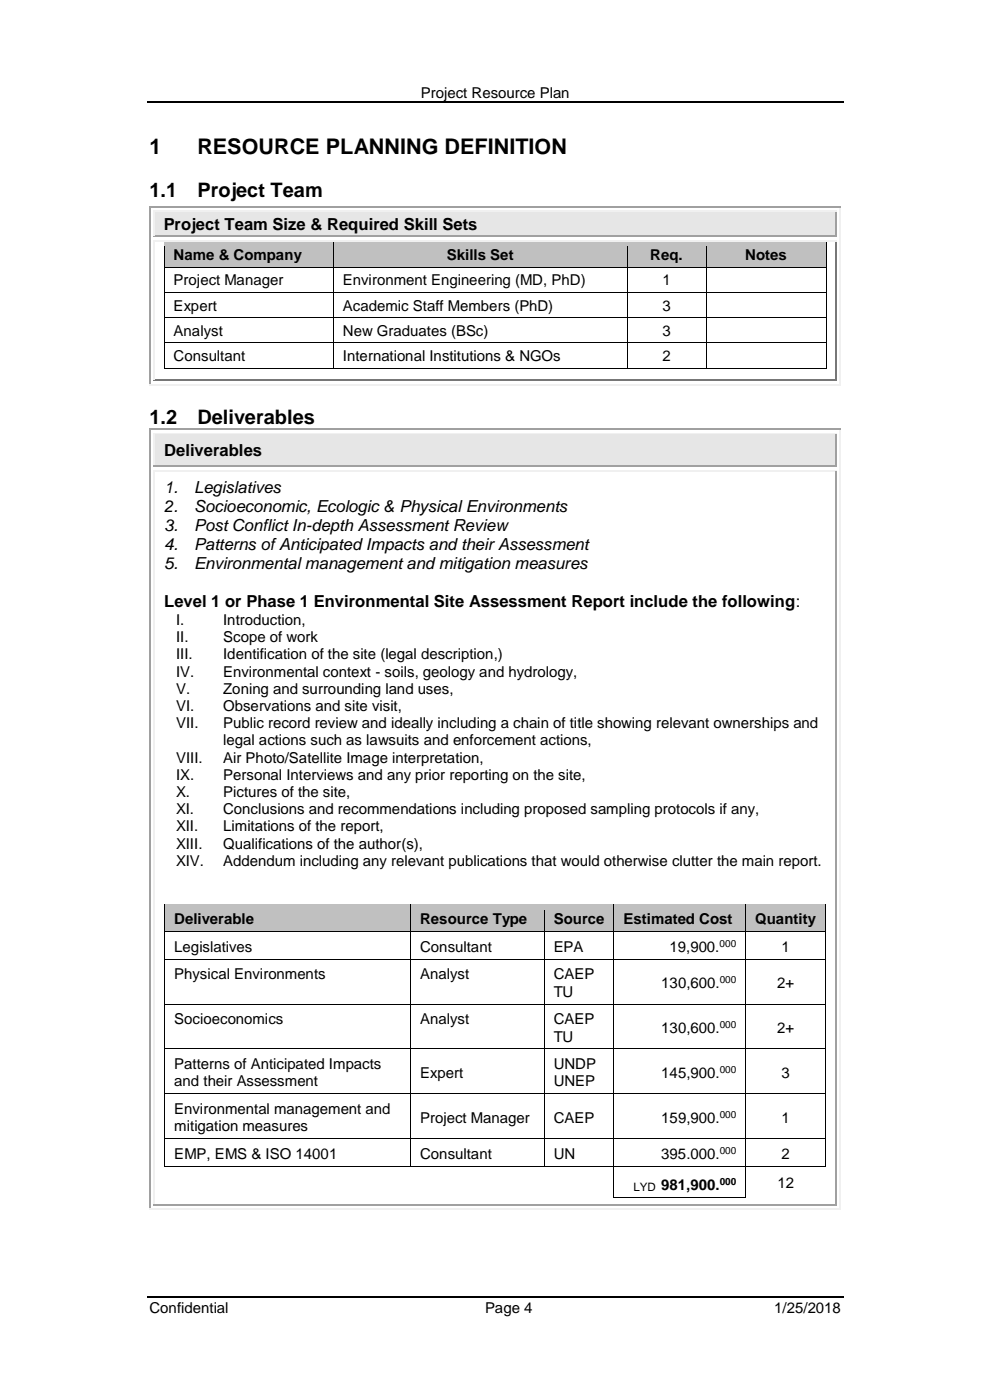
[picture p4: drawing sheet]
<svg xmlns="http://www.w3.org/2000/svg" width="210mm" height="297mm" viewBox="0 0 210 297" stroke-linecap="round" stroke-linejoin="round" font-family="sans-serif">
<defs><g id="words">
<g font-size="4.6">
<text x="31.7" y="32.6">1</text>
<text x="41.9" y="32.6">RESOURCE PLANNING DEFINITION</text>
</g>
<g font-size="4.2">
<text x="31.7" y="41.8">1.1</text>
<text x="41.9" y="41.8">Project Team</text>
<text x="31.7" y="90">1.2</text>
<text x="41.9" y="90">Deliverables</text>
</g>
<g font-size="3.5">
<text x="34.7" y="48.8">Project Team Size &amp; Required Skill Sets</text>
<text x="34.8" y="96.7">Deliverables</text>
<text x="34.8" y="104.5">1.</text>
<text x="41.2" y="104.5">Legislatives</text>
<text x="34.8" y="108.6">2.</text>
<text x="34.8" y="112.6">3.</text>
<text x="41.2" y="108.6">Socioeconomic, Ecologic &amp; Physical Environments</text>
<text x="41.2" y="112.6">Post Conflict In-depth Assessment Review</text>
<text x="34.8" y="116.7">4.</text>
<text x="41.2" y="116.7">Patterns of Anticipated Impacts and their Assessment</text>
<text x="34.8" y="120.8">5.</text>
<text x="41.2" y="120.8">Environmental management and mitigation measures</text>
<text x="34.8" y="128.9">Level 1 or Phase 1 Environmental Site Assessment Report include the following:</text>
</g>
<g font-size="3.2">
<text x="89.3" y="20.8">Project Resource Plan</text>
<text x="36.8" y="55.2">Name &amp; Company</text>
<text x="94.8" y="55.2">Skills Set</text>
<text x="137.9" y="55.2">Req.</text>
<text x="158.1" y="55.2">Notes</text>
<text x="36.8" y="60.5">Project Manager</text>
<text x="36.8" y="65.9">Expert</text>
<text x="72.7" y="60.5">Environment Engineering (MD, PhD)</text>
<text x="72.7" y="65.9">Academic Staff Members (PhD)</text>
<text x="140.5" y="60.5">1</text>
<text x="140.5" y="65.9">3</text>
<text x="36.8" y="71.2">Analyst</text>
<text x="72.7" y="71.2">New Graduates (BSc)</text>
<text x="140.5" y="71.2">3</text>
<text x="36.8" y="76.5">Consultant</text>
<text x="72.7" y="76.5">International Institutions &amp; NGOs</text>
<text x="140.5" y="76.5">2</text>
<text x="37.3" y="132.6">I.</text>
<text x="37.3" y="136.2">II.</text>
<text x="47.3" y="132.6">Introduction,</text>
<text x="47.3" y="136.2">Scope of work</text>
<text x="37.3" y="139.9">III.</text>
<text x="37.3" y="143.5">IV.</text>
<text x="47.3" y="139.9">Identification of the site (legal description,)</text>
<text x="47.3" y="143.5">Environmental context - soils, geology and hydrology,</text>
<text x="37.3" y="147.2">V.</text>
<text x="47.3" y="147.2">Zoning and surrounding land uses,</text>
<text x="37.3" y="150.9">VI.</text>
<text x="37.3" y="154.5">VII.</text>
<text x="47.3" y="150.9">Observations and site visit,</text>
<text x="47.3" y="154.5">Public record review and ideally including a chain of title showing relevant ownerships and</text>
<text x="37.3" y="161.8">VIII.</text>
<text x="47.3" y="158.1">legal actions such as lawsuits and enforcement actions,</text>
<text x="47.3" y="161.8">Air Photo/Satellite Image interpretation,</text>
<text x="37.3" y="165.5">IX.</text>
<text x="47.3" y="165.5">Personal Interviews and any prior reporting on the site,</text>
<text x="37.3" y="169.1">X.</text>
<text x="37.3" y="172.7">XI.</text>
<text x="47.3" y="169.1">Pictures of the site,</text>
<text x="47.3" y="172.7">Conclusions and recommendations including proposed sampling protocols if any,</text>
<text x="37.3" y="176.4">XII.</text>
<text x="47.3" y="176.4">Limitations of the report,</text>
<text x="37.3" y="180.1">XIII.</text>
<text x="37.3" y="183.7">XIV.</text>
<text x="47.3" y="180.1">Qualifications of the author(s),</text>
<text x="47.3" y="183.7">Addendum including any relevant publications that would otherwise clutter the main report.</text>
<text x="37" y="196.1">Deliverable</text>
<text x="89.1" y="196.1">Resource Type</text>
<text x="117.5" y="196.1">Source</text>
<text x="132.3" y="196.1">Estimated Cost</text>
<text x="160.2" y="196.1">Quantity</text>
<text x="37" y="202">Legislatives</text>
<text x="89.1" y="202">Consultant</text>
<text x="117.5" y="202">EPA</text>
<text x="142" y="202">19,900.</text>
<text x="165.8" y="202">1</text>
<text x="37" y="207.8">Physical Environments</text>
<text x="89.1" y="207.8">Analyst</text>
<text x="117.5" y="207.8">CAEP</text>
<text x="140.3" y="209.7">130,600.</text>
<text x="164.8" y="209.7">2+</text>
<text x="117.5" y="211.5">TU</text>
<text x="37" y="217.3">Socioeconomics</text>
<text x="89.1" y="217.3">Analyst</text>
<text x="117.5" y="217.3">CAEP</text>
<text x="117.5" y="221">TU</text>
<text x="140.3" y="219.1">130,600.</text>
<text x="164.8" y="219.1">2+</text>
<text x="37" y="226.8">Patterns of Anticipated Impacts</text>
<text x="117.5" y="226.8">UNDP</text>
<text x="37" y="230.5">and their Assessment</text>
<text x="89.1" y="228.7">Expert</text>
<text x="117.5" y="230.5">UNEP</text>
<text x="140.3" y="228.7">145,900.</text>
<text x="165.8" y="228.7">3</text>
<text x="37" y="236.3">Environmental management and</text>
<text x="37" y="240">mitigation measures</text>
<text x="89.1" y="238.2">Project Manager</text>
<text x="117.5" y="238.2">CAEP</text>
<text x="140.3" y="238.2">159,900.</text>
<text x="165.8" y="238.2">1</text>
<text x="37" y="245.9">EMP, EMS &amp; ISO 14001</text>
<text x="89.1" y="245.9">Consultant</text>
<text x="117.5" y="245.9">UN</text>
<text x="140.3" y="245.9">395.000.</text>
<text x="165.8" y="245.9">2</text>
<text x="140.2" y="252.4">981,900.</text>
<text x="164.9" y="252.1">12</text>
<text x="31.7" y="278.6">Confidential</text>
<text x="102.9" y="278.6">Page 4</text>
<text x="164.2" y="278.6">1/25/2018</text>
</g>
<text font-size="2.5" x="134.4" y="252.7">LYD</text>
<g font-size="2.1">
<text x="152.6" y="200.9">000</text>
<text x="152.7" y="208.6">000</text>
<text x="152.7" y="218.1">000</text>
<text x="152.7" y="227.6">000</text>
<text x="152.7" y="237.1">000</text>
<text x="152.7" y="244.8">000</text>
<text x="152.7" y="251.3">000</text>
</g>
</g></defs>
<path d="M31.2 21.6h147.7M31.2 275.1h147.7" fill="none" stroke="#000" stroke-width=".34"/>
<g fill="#e6e6e6">
<path d="M32.8 45h144.4v5h-144.4z" fill-rule="evenodd"/>
<path d="M34.7 45.5h140.6v4h-140.6z" fill-rule="evenodd"/>
</g>
<g fill="#a0a0a0">
<path d="M31.7 43.7h.3v1.3h-.3z" fill-rule="evenodd"/>
<path d="M31.7 43.7h.3v.3h-.3z" fill-rule="evenodd"/>
</g>
<path d="M32 43.9h146.1" fill="none" stroke="#a0a0a0" stroke-width=".25"/>
<path d="M178.1 43.7h.2v1.3h-.2z" fill-rule="evenodd" fill="#f0f0f0"/>
<path d="M178.1 43.7h.2v.3h-.2z" fill-rule="evenodd" fill="#a0a0a0"/>
<g fill="#f0f0f0">
<path d="M32.6 44.7h.2v.3h-.2z" fill-rule="evenodd"/>
<path d="M32.6 44.7h.2v.3h-.2z" fill-rule="evenodd"/>
</g>
<path d="M32.8 44.8h144.5" fill="none" stroke="#f0f0f0" stroke-width=".25"/>
<path d="M177.3 44.7h.2v.3h-.2z" fill-rule="evenodd" fill="#a0a0a0"/>
<g fill="#f0f0f0">
<path d="M177.3 44.7h.2v.3h-.2z" fill-rule="evenodd"/>
<path d="M32.6 50h.2v.3h-.2z" fill-rule="evenodd"/>
</g>
<path d="M32.6 50h.2v.3h-.2z" fill-rule="evenodd" fill="#a0a0a0"/>
<path d="M32.8 50.2h144.5" fill="none" stroke="#a0a0a0" stroke-width=".25"/>
<g fill="#a0a0a0">
<path d="M177.3 50h.2v.3h-.2z" fill-rule="evenodd"/>
<path d="M177.3 50h.2v.3h-.2z" fill-rule="evenodd"/>
</g>
<path d="M32.7 45v5M178.2 45v5.7" fill="none" stroke="#f0f0f0" stroke-width=".25"/>
<path d="M31.8 45v5.7M177.4 45v5" fill="none" stroke="#a0a0a0" stroke-width=".25"/>
<g fill="#c0c0c0">
<path d="M34.9 51.4h35.7v5.2h-35.7z" fill-rule="evenodd"/>
<path d="M36.8 52.2h31.9v3.7h-31.9z" fill-rule="evenodd"/>
<path d="M70.8 51.4h62.2v5.2h-62.2z" fill-rule="evenodd"/>
<path d="M72.7 52.2h58.3v3.7h-58.3z" fill-rule="evenodd"/>
<path d="M133.1 51.4h16.6v5.2h-16.6z" fill-rule="evenodd"/>
<path d="M135.1 52.2h12.7v3.7h-12.7z" fill-rule="evenodd"/>
<path d="M149.9 51.4h25.3v5.2h-25.3z" fill-rule="evenodd"/>
<path d="M151.8 52.2h21.4v3.7h-21.4z" fill-rule="evenodd"/>
</g>
<g fill="#000">
<path d="M34.7 51.3h.2v.9h-.2z" fill-rule="evenodd"/>
<path d="M34.7 51.3h.2v.1h-.2z" fill-rule="evenodd"/>
</g>
<path d="M34.9 51.4h35.7" fill="none" stroke="#000" stroke-width=".21"/>
<path d="M34.9 51.4h35.7v.8h-35.7z" fill-rule="evenodd" fill="#c0c0c0"/>
<g fill="#000">
<path d="M70.6 51.4h.2v.8h-.2z" fill-rule="evenodd"/>
<path d="M70.6 51.3h.2v.1h-.2z" fill-rule="evenodd"/>
</g>
<path d="M70.8 51.4h62.2" fill="none" stroke="#000" stroke-width=".21"/>
<path d="M70.8 51.4h62.2v.8h-62.2z" fill-rule="evenodd" fill="#c0c0c0"/>
<g fill="#000">
<path d="M133 51.4h.1v.8h-.1z" fill-rule="evenodd"/>
<path d="M133 51.3h.1v.1h-.1z" fill-rule="evenodd"/>
</g>
<path d="M133.1 51.4h16.6" fill="none" stroke="#000" stroke-width=".21"/>
<path d="M133.1 51.4h16.6v.8h-16.6z" fill-rule="evenodd" fill="#c0c0c0"/>
<g fill="#000">
<path d="M149.7 51.4h.2v.8h-.2z" fill-rule="evenodd"/>
<path d="M149.7 51.3h.2v.1h-.2z" fill-rule="evenodd"/>
</g>
<path d="M149.9 51.4h25.3" fill="none" stroke="#000" stroke-width=".21"/>
<path d="M149.9 51.4h25.3v.8h-25.3z" fill-rule="evenodd" fill="#c0c0c0"/>
<g fill="#000">
<path d="M175.2 51.3h.1v.9h-.1z" fill-rule="evenodd"/>
<path d="M175.2 51.3h.1v.1h-.1z" fill-rule="evenodd"/>
</g>
<path d="M34.8 55.8h35.9v.8h-35.9z" fill-rule="evenodd" fill="#c0c0c0"/>
<path d="M34.8 52.2v4.4" fill="none" stroke="#000" stroke-width=".21"/>
<path d="M70.7 55.8h62.3v.8h-62.3z" fill-rule="evenodd" fill="#c0c0c0"/>
<path d="M70.7 52.2v4.4" fill="none" stroke="#000" stroke-width=".21"/>
<path d="M133 55.8h16.8v.8h-16.8z" fill-rule="evenodd" fill="#c0c0c0"/>
<path d="M133 52.2v4.4" fill="none" stroke="#000" stroke-width=".21"/>
<path d="M149.8 55.8h25.5v.8h-25.5z" fill-rule="evenodd" fill="#c0c0c0"/>
<g fill="none" stroke="#000" stroke-width=".21">
<path d="M34.8 57.5v4.5M34.9 56.7h35.7M70.7 57.5v4.5M70.8 56.7h62.2M133 57.5v4.5M133.1 56.7h16.6M149.8 52.2v4.4M149.8 57.5v4.5M149.9 56.7h25.3M175.3 52.2v4.4M175.3 57.5v4.5M34.8 62.9v4.4"/>
<path d="M34.8 68.2v4.5M34.8 73.6v4.4M34.9 62.1h35.7M34.9 67.4h35.7M34.9 72.7h35.7M34.9 78.1h35.7M70.7 62.9v4.4M70.7 68.2v4.5M70.7 73.6v4.4M70.8 62.1h62.2M70.8 67.4h62.2M70.8 72.7h62.2"/>
<path d="M70.8 78.1h62.2M133 62.9v4.4M133 68.2v4.5M133 73.6v4.4M133.1 62.1h16.6M133.1 67.4h16.6M133.1 72.7h16.6M133.1 78.1h16.6M149.8 62.9v4.4M149.8 68.2v4.5M149.8 73.6v4.4M149.9 62.1h25.3"/>
<path d="M149.9 67.4h25.3M149.9 72.7h25.3M149.9 78.1h25.3M175.3 62.9v4.4M175.3 68.2v4.5M175.3 73.6v4.4"/>
</g>
<g fill="#000">
<path d="M34.7 56.6h.2v.9h-.2z" fill-rule="evenodd"/>
<path d="M70.6 56.6h.2v.9h-.2z" fill-rule="evenodd"/>
<path d="M133 56.6h.1v.9h-.1z" fill-rule="evenodd"/>
<path d="M149.7 56.6h.2v.9h-.2z" fill-rule="evenodd"/>
<path d="M175.2 56.6h.1v.9h-.1z" fill-rule="evenodd"/>
<path d="M34.7 62h.2v.9h-.2z" fill-rule="evenodd"/>
<path d="M34.7 67.3h.2v.9h-.2z" fill-rule="evenodd"/>
<path d="M34.7 72.7h.2v.9h-.2z" fill-rule="evenodd"/>
<path d="M34.7 78h.2v.2h-.2z" fill-rule="evenodd"/>
<path d="M34.7 78h.2v.2h-.2z" fill-rule="evenodd"/>
<path d="M70.6 62h.2v.9h-.2z" fill-rule="evenodd"/>
<path d="M70.6 67.3h.2v.9h-.2z" fill-rule="evenodd"/>
<path d="M70.6 72.7h.2v.9h-.2z" fill-rule="evenodd"/>
<path d="M70.6 78h.2v.2h-.2z" fill-rule="evenodd"/>
<path d="M133 62h.1v.9h-.1z" fill-rule="evenodd"/>
<path d="M133 67.3h.1v.9h-.1z" fill-rule="evenodd"/>
<path d="M133 72.7h.1v.9h-.1z" fill-rule="evenodd"/>
<path d="M133 78h.1v.2h-.1z" fill-rule="evenodd"/>
<path d="M149.7 62h.2v.9h-.2z" fill-rule="evenodd"/>
<path d="M149.7 67.3h.2v.9h-.2z" fill-rule="evenodd"/>
<path d="M149.7 72.7h.2v.9h-.2z" fill-rule="evenodd"/>
<path d="M149.7 78h.2v.2h-.2z" fill-rule="evenodd"/>
<path d="M175.2 62h.1v.9h-.1z" fill-rule="evenodd"/>
<path d="M175.2 67.3h.1v.9h-.1z" fill-rule="evenodd"/>
<path d="M175.2 72.7h.1v.9h-.1z" fill-rule="evenodd"/>
<path d="M175.2 78h.1v.2h-.1z" fill-rule="evenodd"/>
<path d="M175.2 78h.1v.2h-.1z" fill-rule="evenodd"/>
</g>
<path d="M31.7 50.7h.3v.6h-.3z" fill-rule="evenodd" fill="#a0a0a0"/>
<g fill="#f0f0f0">
<path d="M178.1 50.7h.2v.6h-.2z" fill-rule="evenodd"/>
<path d="M32.6 51.1h.2v.2h-.2z" fill-rule="evenodd"/>
<path d="M32.6 51.1h.2v.2h-.2z" fill-rule="evenodd"/>
</g>
<path d="M32.8 51.2h144.5" fill="none" stroke="#f0f0f0" stroke-width=".25"/>
<path d="M177.3 51.1h.2v.2h-.2z" fill-rule="evenodd" fill="#787878"/>
<g fill="#f0f0f0">
<path d="M177.3 51.1h.2v.2h-.2z" fill-rule="evenodd"/>
<path d="M32.6 80.5h.2v.3h-.2z" fill-rule="evenodd"/>
</g>
<path d="M32.6 80.5h.2v.3h-.2z" fill-rule="evenodd" fill="#787878"/>
<path d="M32.8 80.7h144.5" fill="none" stroke="#787878" stroke-width=".25"/>
<g fill="#787878">
<path d="M177.3 80.5h.2v.3h-.2z" fill-rule="evenodd"/>
<path d="M177.3 80.5h.2v.3h-.2z" fill-rule="evenodd"/>
</g>
<path d="M32.7 51.3v29.2" fill="none" stroke="#f0f0f0" stroke-width=".25"/>
<path d="M177.4 51.3v29.2" fill="none" stroke="#787878" stroke-width=".25"/>
<path d="M31.8 51.3v30.2" fill="none" stroke="#a0a0a0" stroke-width=".25"/>
<path d="M31.7 81.5h.3v.3h-.3z" fill-rule="evenodd" fill="#a0a0a0"/>
<path d="M31.7 81.5h.3v.3h-.3z" fill-rule="evenodd" fill="#f0f0f0"/>
<path d="M178.2 51.3v30.2M32 81.6h146.1" fill="none" stroke="#f0f0f0" stroke-width=".25"/>
<g fill="#f0f0f0">
<path d="M178.1 81.5h.2v.3h-.2z" fill-rule="evenodd"/>
<path d="M178.1 81.5h.2v.3h-.2z" fill-rule="evenodd"/>
</g>
<g fill="#e6e6e6">
<path d="M32.8 92.1h144.4v6.6h-144.4z" fill-rule="evenodd"/>
<path d="M34.8 93.4h140.4v4.1h-140.4z" fill-rule="evenodd"/>
</g>
<path d="M31.8 90.9v2.5" fill="none" stroke="#a0a0a0" stroke-width=".25"/>
<path d="M31.7 90.9h.3v.3h-.3z" fill-rule="evenodd" fill="#a0a0a0"/>
<path d="M32 91h146.1" fill="none" stroke="#a0a0a0" stroke-width=".25"/>
<path d="M178.2 90.9v2.5" fill="none" stroke="#f0f0f0" stroke-width=".25"/>
<path d="M178.1 90.9h.2v.3h-.2z" fill-rule="evenodd" fill="#a0a0a0"/>
<g fill="#f0f0f0">
<path d="M32.6 91.9h.2v.2h-.2z" fill-rule="evenodd"/>
<path d="M32.6 91.9h.2v.2h-.2z" fill-rule="evenodd"/>
</g>
<path d="M32.8 92h144.5" fill="none" stroke="#f0f0f0" stroke-width=".25"/>
<path d="M177.3 91.9h.2v.2h-.2z" fill-rule="evenodd" fill="#a0a0a0"/>
<g fill="#f0f0f0">
<path d="M177.3 91.9h.2v.2h-.2z" fill-rule="evenodd"/>
<path d="M32.6 98.7h.2v.2h-.2z" fill-rule="evenodd"/>
</g>
<path d="M32.6 98.7h.2v.2h-.2z" fill-rule="evenodd" fill="#a0a0a0"/>
<path d="M32.8 98.8h144.5" fill="none" stroke="#a0a0a0" stroke-width=".25"/>
<g fill="#a0a0a0">
<path d="M177.3 98.7h.2v.2h-.2z" fill-rule="evenodd"/>
<path d="M177.3 98.7h.2v.2h-.2z" fill-rule="evenodd"/>
</g>
<g fill="#e6e6e6">
<path d="M32.6 97.4h144.9v1.3h-144.9z" fill-rule="evenodd"/>
<path d="M32.6 92.1h144.9v1.3h-144.9z" fill-rule="evenodd"/>
</g>
<path d="M32.7 92.1v6.6M178.2 93.4v5.9" fill="none" stroke="#f0f0f0" stroke-width=".25"/>
<path d="M31.8 93.4v5.9M177.4 92.1v6.6" fill="none" stroke="#a0a0a0" stroke-width=".25"/>
<g fill="#c0c0c0">
<path d="M35 191.9h52v5.7h-52z" fill-rule="evenodd"/>
<path d="M37 193.1h48.1v3.7h-48.1z" fill-rule="evenodd"/>
<path d="M87.2 191.9h28.1v5.7h-28.1z" fill-rule="evenodd"/>
<path d="M89.1 193.1h24.3v3.7h-24.3z" fill-rule="evenodd"/>
<path d="M115.5 191.9h14.7v5.7h-14.7z" fill-rule="evenodd"/>
<path d="M117.5 193.1h10.7v3.7h-10.7z" fill-rule="evenodd"/>
<path d="M130.3 191.9h27.8v5.7h-27.8z" fill-rule="evenodd"/>
<path d="M132.3 193.1h23.9v3.7h-23.9z" fill-rule="evenodd"/>
<path d="M158.3 191.9h16.7v5.7h-16.7z" fill-rule="evenodd"/>
<path d="M160.2 193.1h12.9v3.7h-12.9z" fill-rule="evenodd"/>
</g>
<g fill="#000">
<path d="M34.8 191.7h.2v1.4h-.2z" fill-rule="evenodd"/>
<path d="M34.8 191.7h.2v.2h-.2z" fill-rule="evenodd"/>
</g>
<path d="M35 191.8h52" fill="none" stroke="#000" stroke-width=".21"/>
<path d="M35 191.9h52v1.2h-52z" fill-rule="evenodd" fill="#c0c0c0"/>
<g fill="#000">
<path d="M87 191.9h.2v1.2h-.2z" fill-rule="evenodd"/>
<path d="M87 191.7h.2v.2h-.2z" fill-rule="evenodd"/>
</g>
<path d="M87.2 191.8h28.1" fill="none" stroke="#000" stroke-width=".21"/>
<path d="M87.2 191.9h28.1v1.2h-28.1z" fill-rule="evenodd" fill="#c0c0c0"/>
<g fill="#000">
<path d="M115.3 191.9h.2v1.2h-.2z" fill-rule="evenodd"/>
<path d="M115.3 191.7h.2v.2h-.2z" fill-rule="evenodd"/>
</g>
<path d="M115.5 191.8h14.7" fill="none" stroke="#000" stroke-width=".21"/>
<path d="M115.5 191.9h14.7v1.2h-14.7z" fill-rule="evenodd" fill="#c0c0c0"/>
<g fill="#000">
<path d="M130.2 191.9h.1v1.2h-.1z" fill-rule="evenodd"/>
<path d="M130.2 191.7h.1v.2h-.1z" fill-rule="evenodd"/>
</g>
<path d="M130.3 191.8h27.8" fill="none" stroke="#000" stroke-width=".21"/>
<path d="M130.3 191.9h27.8v1.2h-27.8z" fill-rule="evenodd" fill="#c0c0c0"/>
<g fill="#000">
<path d="M158.1 191.9h.2v1.2h-.2z" fill-rule="evenodd"/>
<path d="M158.1 191.7h.2v.2h-.2z" fill-rule="evenodd"/>
</g>
<path d="M158.3 191.8h16.7" fill="none" stroke="#000" stroke-width=".21"/>
<path d="M158.3 191.9h16.7v1.2h-16.7z" fill-rule="evenodd" fill="#c0c0c0"/>
<g fill="#000">
<path d="M175 191.7h.2v1.4h-.2z" fill-rule="evenodd"/>
<path d="M175 191.7h.2v.2h-.2z" fill-rule="evenodd"/>
</g>
<path d="M34.9 196.8h52.2v.8h-52.2z" fill-rule="evenodd" fill="#c0c0c0"/>
<path d="M34.9 193.1v4.5" fill="none" stroke="#000" stroke-width=".21"/>
<path d="M87.1 196.8h28.3v.8h-28.3z" fill-rule="evenodd" fill="#c0c0c0"/>
<path d="M87.1 193.1v4.5" fill="none" stroke="#000" stroke-width=".21"/>
<path d="M115.4 196.8h14.8v.8h-14.8z" fill-rule="evenodd" fill="#c0c0c0"/>
<path d="M115.4 193.1v4.5" fill="none" stroke="#000" stroke-width=".21"/>
<path d="M130.2 196.8h28v.8h-28z" fill-rule="evenodd" fill="#c0c0c0"/>
<path d="M130.2 193.1v4.5" fill="none" stroke="#000" stroke-width=".21"/>
<path d="M158.2 196.8h16.9v.8h-16.9z" fill-rule="evenodd" fill="#c0c0c0"/>
<g fill="none" stroke="#000" stroke-width=".21">
<path d="M34.9 199v4.4M35 197.6h52M87.1 199v4.4M87.2 197.6h28.1M115.4 199v4.4M115.5 197.6h14.7M130.2 199v4.4M130.3 197.6h27.8M158.2 193.1v4.5M158.2 199v4.4M158.3 197.6h16.7M175.1 193.1v4.5"/>
<path d="M175.1 199v4.4M34.9 204.8v8.1M34.9 214.4v8M35 203.5h52M35 213h52M87.1 204.8v8.1M87.1 214.4v8M87.2 203.5h28.1M87.2 213h28.1M115.4 204.8v8.1M115.4 214.4v8M115.5 203.5h14.7"/>
<path d="M115.5 213h14.7M130.2 204.8v8.1M130.2 214.4v8M130.3 203.5h27.8M130.3 213h27.8M158.2 204.8v8.1M158.2 214.4v8M158.3 203.5h16.7M158.3 213h16.7M175.1 204.8v8.1M175.1 214.4v8M34.9 223.8v8.1"/>
<path d="M34.9 233.4v8.1M35 222.5h52M35 232h52M87.1 223.8v8.1M87.1 233.4v8.1M87.2 222.5h28.1M87.2 232h28.1M115.4 223.8v8.1M115.4 233.4v8.1M115.5 222.5h14.7M115.5 232h14.7M130.2 223.8v8.1"/>
<path d="M130.2 233.4v8.1M130.3 222.5h27.8M130.3 232h27.8M158.2 223.8v8.1M158.2 233.4v8.1M158.3 222.5h16.7M158.3 232h16.7M175.1 223.8v8.1M175.1 233.4v8.1M34.9 242.9v4.4M35 241.5h52M35.2 247.4h51.8"/>
<path d="M87.1 242.9v4.4M87.2 241.5h28.1M87.4 247.4h27.9M115.4 242.9v4.4M115.5 241.5h14.7M115.7 247.4h14.5M130.2 242.9v4.4M130.2 248.7v5.3M130.3 241.5h27.8M130.3 247.4h27.8M130.3 254.1h27.8M158.2 242.9v4.4"/>
<path d="M158.2 248.7v5.3M158.3 241.5h16.7M158.3 247.4h16.7M175.1 242.9v4.4"/>
</g>
<g fill="#000">
<path d="M34.8 197.6h.2v1.4h-.2z" fill-rule="evenodd"/>
<path d="M87 197.6h.2v1.4h-.2z" fill-rule="evenodd"/>
<path d="M115.3 197.6h.2v1.4h-.2z" fill-rule="evenodd"/>
<path d="M130.2 197.6h.1v1.4h-.1z" fill-rule="evenodd"/>
<path d="M158.1 197.6h.2v1.4h-.2z" fill-rule="evenodd"/>
<path d="M175 197.6h.2v1.4h-.2z" fill-rule="evenodd"/>
<path d="M34.8 203.4h.2v1.4h-.2z" fill-rule="evenodd"/>
<path d="M34.8 212.9h.2v1.5h-.2z" fill-rule="evenodd"/>
<path d="M87 203.4h.2v1.4h-.2z" fill-rule="evenodd"/>
<path d="M87 212.9h.2v1.5h-.2z" fill-rule="evenodd"/>
<path d="M115.3 203.4h.2v1.4h-.2z" fill-rule="evenodd"/>
<path d="M115.3 212.9h.2v1.5h-.2z" fill-rule="evenodd"/>
<path d="M130.2 203.4h.1v1.4h-.1z" fill-rule="evenodd"/>
<path d="M130.2 212.9h.1v1.5h-.1z" fill-rule="evenodd"/>
<path d="M158.1 203.4h.2v1.4h-.2z" fill-rule="evenodd"/>
<path d="M158.1 212.9h.2v1.5h-.2z" fill-rule="evenodd"/>
<path d="M175 203.4h.2v1.4h-.2z" fill-rule="evenodd"/>
<path d="M175 212.9h.2v1.5h-.2z" fill-rule="evenodd"/>
<path d="M34.8 222.4h.2v1.4h-.2z" fill-rule="evenodd"/>
<path d="M34.8 231.9h.2v1.5h-.2z" fill-rule="evenodd"/>
<path d="M87 222.4h.2v1.4h-.2z" fill-rule="evenodd"/>
<path d="M87 231.9h.2v1.5h-.2z" fill-rule="evenodd"/>
<path d="M115.3 222.4h.2v1.4h-.2z" fill-rule="evenodd"/>
<path d="M115.3 231.9h.2v1.5h-.2z" fill-rule="evenodd"/>
<path d="M130.2 222.4h.1v1.4h-.1z" fill-rule="evenodd"/>
<path d="M130.2 231.9h.1v1.5h-.1z" fill-rule="evenodd"/>
<path d="M158.1 222.4h.2v1.4h-.2z" fill-rule="evenodd"/>
<path d="M158.1 231.9h.2v1.5h-.2z" fill-rule="evenodd"/>
<path d="M175 222.4h.2v1.4h-.2z" fill-rule="evenodd"/>
<path d="M175 231.9h.2v1.5h-.2z" fill-rule="evenodd"/>
<path d="M34.8 241.5h.2v1.4h-.2z" fill-rule="evenodd"/>
<path d="M34.8 247.3h.2v.2h-.2z" fill-rule="evenodd"/>
<path d="M34.8 247.3h.2v.2h-.2z" fill-rule="evenodd"/>
<path d="M35 247.3h.2v.2h-.2z" fill-rule="evenodd"/>
<path d="M87 241.5h.2v1.4h-.2z" fill-rule="evenodd"/>
<path d="M87 247.3h.2v.2h-.2z" fill-rule="evenodd"/>
<path d="M87.2 247.3h.2v.2h-.2z" fill-rule="evenodd"/>
<path d="M115.3 241.5h.2v1.4h-.2z" fill-rule="evenodd"/>
<path d="M115.3 247.3h.2v.2h-.2z" fill-rule="evenodd"/>
<path d="M115.5 247.3h.2v.2h-.2z" fill-rule="evenodd"/>
<path d="M130.2 241.5h.1v1.4h-.1z" fill-rule="evenodd"/>
<path d="M130.2 247.3h.1v1.4h-.1z" fill-rule="evenodd"/>
<path d="M130.2 254h.1v.2h-.1z" fill-rule="evenodd"/>
<path d="M130.2 254h.1v.2h-.1z" fill-rule="evenodd"/>
<path d="M158.1 241.5h.2v1.4h-.2z" fill-rule="evenodd"/>
<path d="M158.1 247.3h.2v1.4h-.2z" fill-rule="evenodd"/>
<path d="M158.1 254h.2v.2h-.2z" fill-rule="evenodd"/>
<path d="M158.1 254h.2v.2h-.2z" fill-rule="evenodd"/>
<path d="M175 241.5h.2v1.4h-.2z" fill-rule="evenodd"/>
<path d="M175 247.3h.2v.2h-.2z" fill-rule="evenodd"/>
</g>
<path d="M31.7 99.3h.3v1.9h-.3z" fill-rule="evenodd" fill="#a0a0a0"/>
<g fill="#f0f0f0">
<path d="M178.1 99.3h.2v1.9h-.2z" fill-rule="evenodd"/>
<path d="M32.6 99.7h.2v.3h-.2z" fill-rule="evenodd"/>
<path d="M32.6 99.7h.2v.3h-.2z" fill-rule="evenodd"/>
</g>
<path d="M32.8 99.8h144.5" fill="none" stroke="#f0f0f0" stroke-width=".26"/>
<path d="M177.3 99.7h.2v.3h-.2z" fill-rule="evenodd" fill="#a0a0a0"/>
<g fill="#f0f0f0">
<path d="M177.3 99.7h.2v.3h-.2z" fill-rule="evenodd"/>
<path d="M32.6 255.4h.2v.3h-.2z" fill-rule="evenodd"/>
</g>
<path d="M32.6 255.4h.2v.3h-.2z" fill-rule="evenodd" fill="#a0a0a0"/>
<path d="M32.8 255.6h144.5" fill="none" stroke="#a0a0a0" stroke-width=".25"/>
<g fill="#a0a0a0">
<path d="M177.3 255.4h.2v.3h-.2z" fill-rule="evenodd"/>
<path d="M177.3 255.4h.2v.3h-.2z" fill-rule="evenodd"/>
</g>
<path d="M32.7 100v155.4" fill="none" stroke="#f0f0f0" stroke-width=".25"/>
<path d="M177.4 100v155.4M31.8 101.2v155.2" fill="none" stroke="#a0a0a0" stroke-width=".25"/>
<path d="M31.7 256.4h.3v.3h-.3z" fill-rule="evenodd" fill="#a0a0a0"/>
<path d="M31.7 256.4h.3v.3h-.3z" fill-rule="evenodd" fill="#f0f0f0"/>
<path d="M178.2 101.2v155.2M32 256.5h146.1" fill="none" stroke="#f0f0f0" stroke-width=".25"/>
<g fill="#f0f0f0">
<path d="M178.1 256.4h.2v.3h-.2z" fill-rule="evenodd"/>
<path d="M178.1 256.4h.2v.3h-.2z" fill-rule="evenodd"/>
</g>
<use href="#words"/>
</svg>
